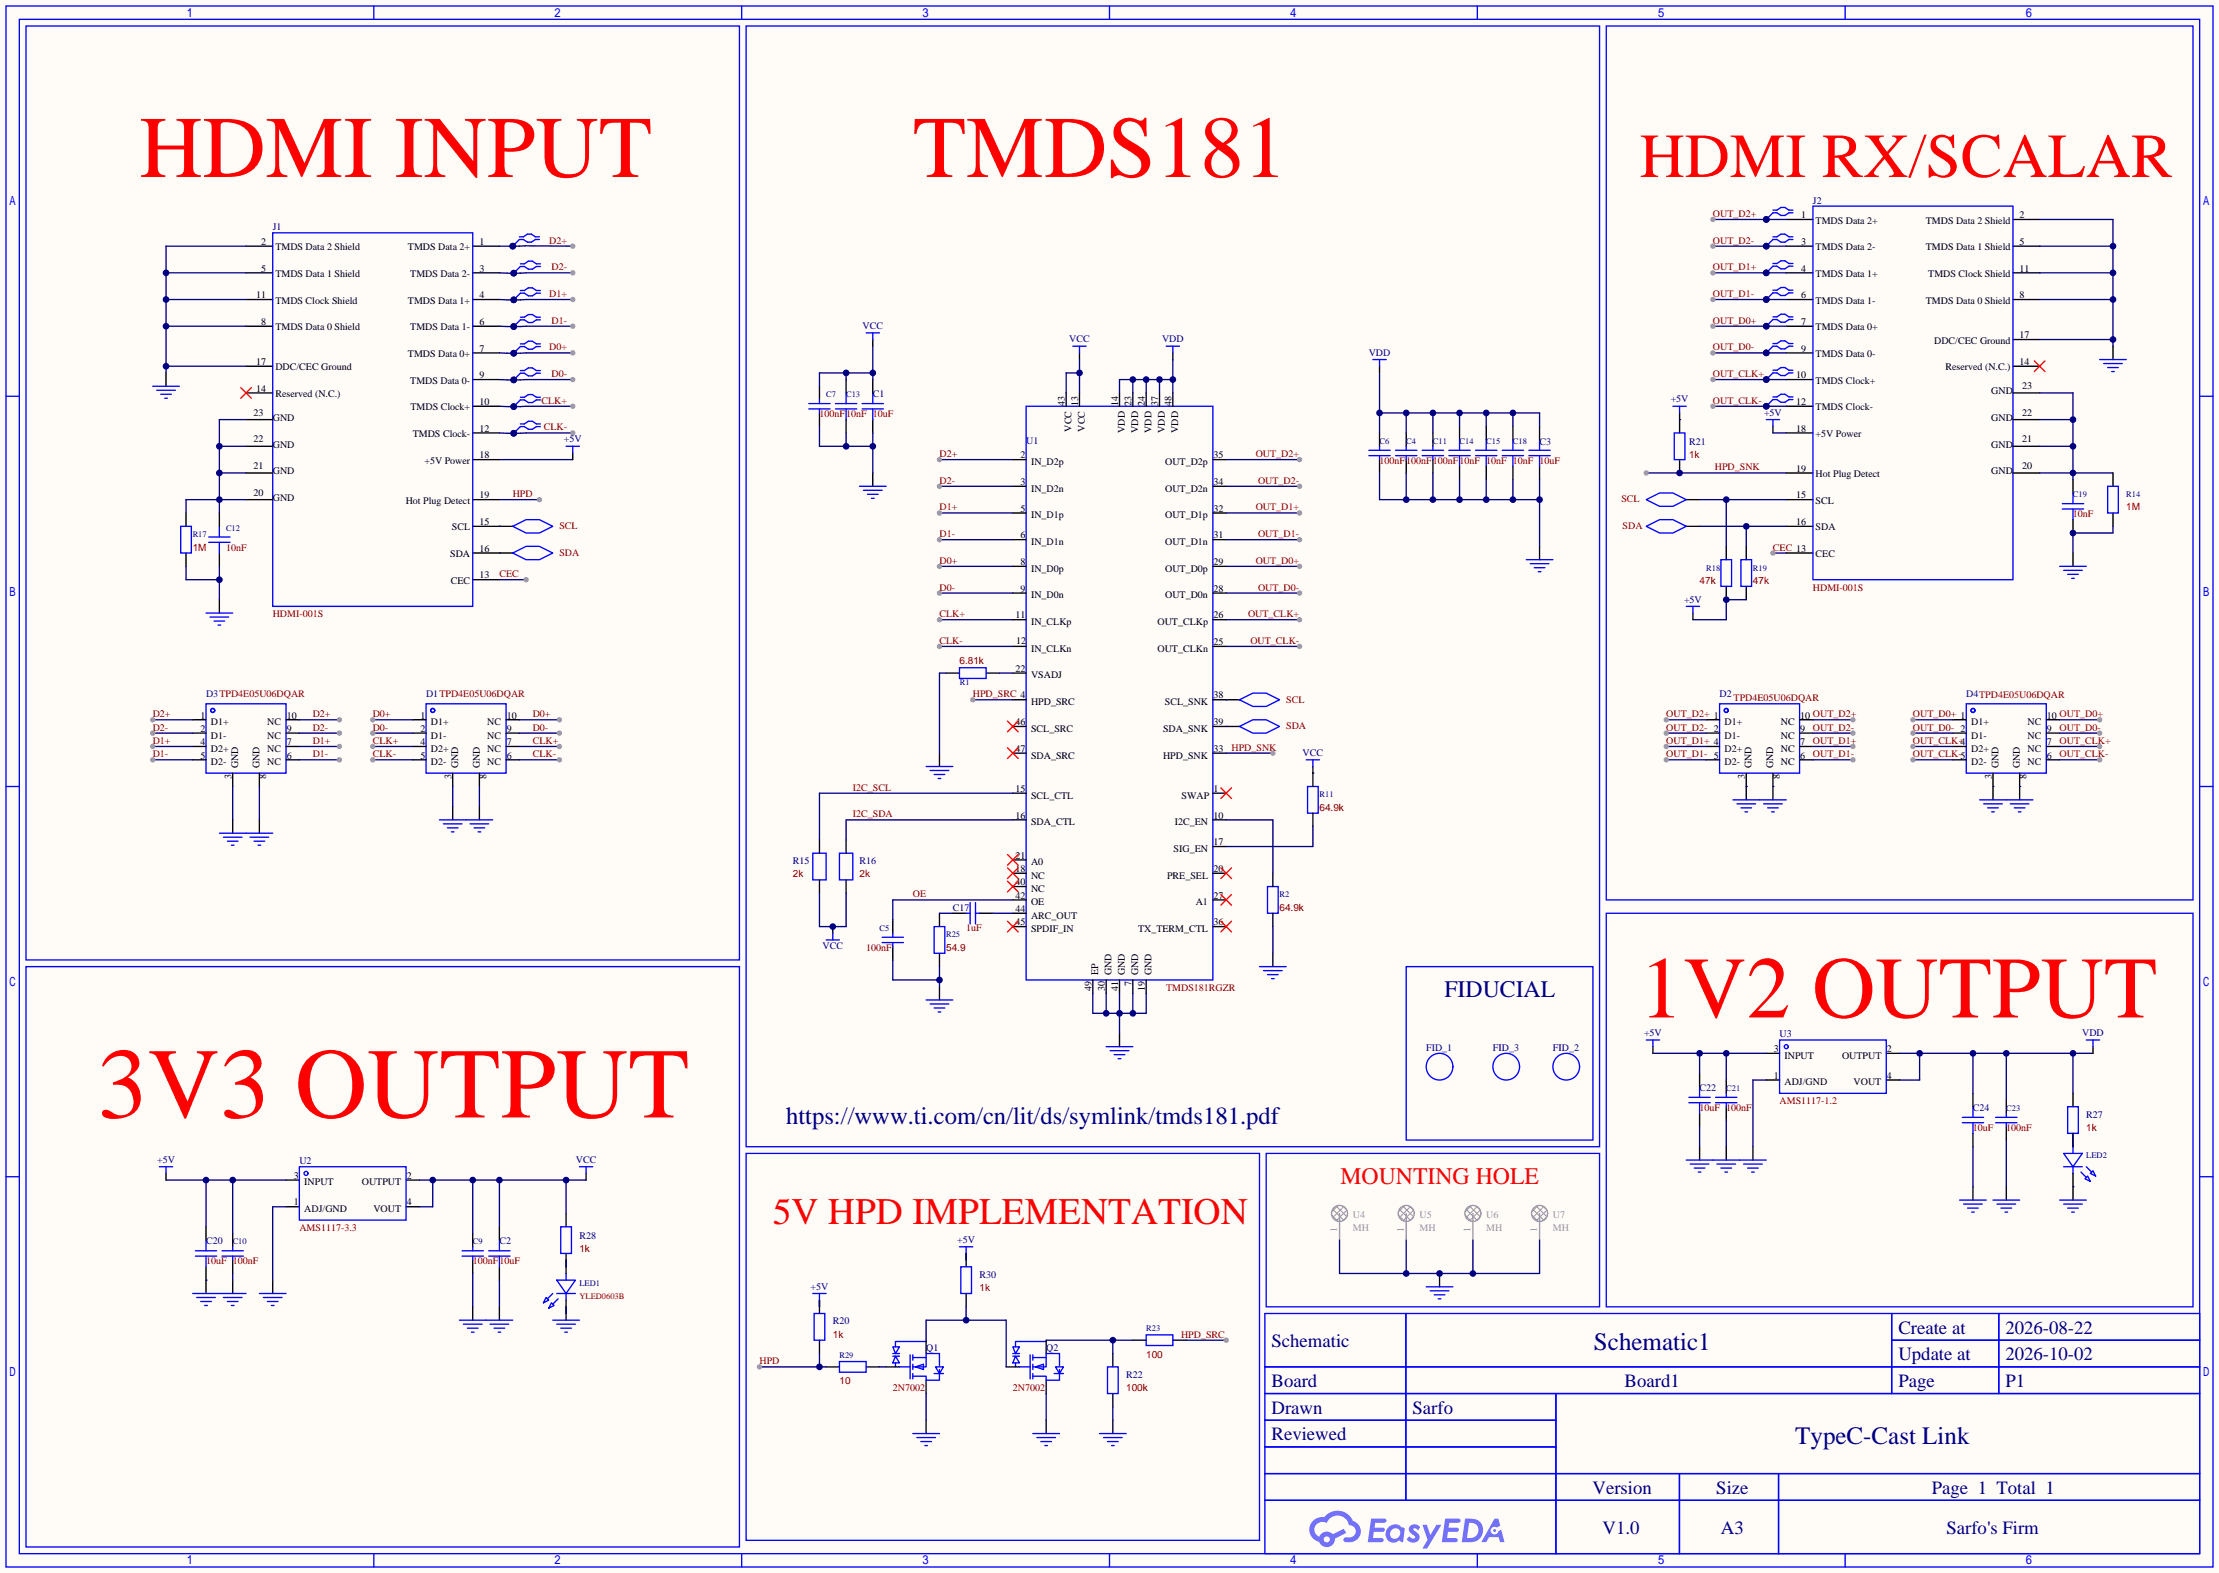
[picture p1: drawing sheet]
<svg xmlns="http://www.w3.org/2000/svg" width="423mm" height="299mm" viewBox="0 0 423 299" stroke-linecap="round" stroke-linejoin="round" font-family="sans-serif">
<defs><g id="words">
<text font-size="19" fill="#f00" x="18.6" y="212.8">3V3 OUTPUT</text>
<g font-size="16.7" fill="#f00">
<text x="26.5" y="33.7">HDMI INPUT</text>
<text x="173.9" y="33.7">TMDS181</text>
<text x="312.3" y="193.7">1V2 OUTPUT</text>
</g>
<text font-size="11.9" fill="#f00" x="312.3" y="33.7">HDMI RX/SCALAR</text>
<text font-size="7.1" fill="#f00" x="147.2" y="233.1">5V HPD IMPLEMENTATION</text>
<g font-size="4.8" fill="#000080">
<text x="303.6" y="257">Schematic1</text>
<text x="341.9" y="274.8">TypeC-Cast Link</text>
</g>
<text font-size="4.7" fill="#000080" x="149.7" y="214">https://www.ti.com/cn/lit/ds/symlink/tmds181.pdf</text>
<text font-size="4.5" fill="#000080" x="275.1" y="189.9">FIDUCIAL</text>
<text font-size="4.5" fill="#f00" x="255.3" y="225.5">MOUNTING HOLE</text>
<g font-size="3.6" fill="#000080">
<text x="242.2" y="256.5">Schematic</text>
<text x="361.6" y="253.9">Create at</text>
<text x="382" y="253.9">2026-08-22</text>
<text x="361.6" y="259">Update at</text>
<text x="382" y="259">2026-10-02</text>
<text x="242.2" y="264.1">Board</text>
<text x="242.2" y="269.2">Drawn</text>
<text x="269" y="269.2">Sarfo</text>
<text x="309.4" y="264.1">Board1</text>
<text x="361.6" y="264.1">Page</text>
<text x="382" y="264.1">P1</text>
<text x="242.2" y="274.2">Reviewed</text>
<text x="303.3" y="284.4">Version</text>
<text x="326.9" y="284.4">Size</text>
<text x="368" y="284.4">Page 1 Total 1</text>
<text x="305.2" y="292">V1.0</text>
<text x="327.8" y="292">A3</text>
<text x="370.7" y="292">Sarfo's Firm</text>
</g>
<g font-size="1.9" fill="#800000">
<text x="326.3" y="41.3">OUT_D2+</text>
<text x="104.6" y="46.4">D2+</text>
<text x="326.3" y="46.4">OUT_D2-</text>
<text x="105.1" y="51.5">D2-</text>
<text x="326.3" y="51.5">OUT_D1+</text>
<text x="104.6" y="56.5">D1+</text>
<text x="326.3" y="56.5">OUT_D1-</text>
<text x="105.1" y="61.6">D1-</text>
<text x="326.3" y="61.6">OUT_D0+</text>
<text x="104.6" y="66.7">D0+</text>
<text x="105.1" y="71.8">D0-</text>
<text x="326.3" y="66.7">OUT_D0-</text>
<text x="326.3" y="71.8">OUT_CLK+</text>
<text x="103.1" y="76.9">CLK+</text>
<text x="326.3" y="76.9">OUT_CLK-</text>
<text x="103.6" y="81.9">CLK-</text>
<text x="156.1" y="79.4">100nF</text>
<text x="161.2" y="79.4">10nF</text>
<text x="166.2" y="79.4">10uF</text>
<text x="178.9" y="87">D2+</text>
<text x="239.2" y="87">OUT_D2+</text>
<text x="262.8" y="88.3">100nF</text>
<text x="267.8" y="88.3">100nF</text>
<text x="272.9" y="88.3">100nF</text>
<text x="278" y="88.3">10nF</text>
<text x="283.1" y="88.3">10nF</text>
<text x="288.2" y="88.3">10nF 10uF</text>
<text x="321.7" y="87.2">1k</text>
<text x="326.6" y="89.6">HPD_SNK</text>
<text x="97.7" y="94.6">HPD</text>
<text x="178.9" y="92.1">D2-</text>
<text x="239.6" y="92.1">OUT_D2-</text>
<text x="308.8" y="95.7">SCL</text>
<text x="106.6" y="100.7">SCL</text>
<text x="178.9" y="97.2">D1+</text>
<text x="239.2" y="97.2">OUT_D1+</text>
<text x="309.1" y="100.7">SDA</text>
<text x="394.8" y="98.5">10nF</text>
<text x="405" y="97.2">1M</text>
<text x="36.7" y="104.8">1M</text>
<text x="43.1" y="104.8">10nF</text>
<text x="106.6" y="105.8">SDA</text>
<text x="178.9" y="102.3">D1-</text>
<text x="178.9" y="107.3">D0+</text>
<text x="239.2" y="107.3">OUT_D0+</text>
<text x="239.6" y="102.3">OUT_D1-</text>
<text x="337.7" y="104.8">CEC 13</text>
<text x="95.1" y="109.9">CEC</text>
<text x="178.9" y="112.4">D0-</text>
<text x="239.6" y="112.4">OUT_D0-</text>
<text x="323.7" y="111.2">47k</text>
<text x="333.9" y="111.2">47k</text>
<text x="345.3" y="112.4">HDMI-001S</text>
<text x="51.9" y="117.5">HDMI-001S</text>
<text x="178.9" y="117.5">CLK+</text>
<text x="237.7" y="117.5">OUT_CLK+</text>
<text x="178.9" y="122.6">CLK-</text>
<text x="238.2" y="122.6">OUT_CLK-</text>
<text x="182.8" y="126.4">6.81k</text>
<text x="29.1" y="136.6">D2+</text>
<text x="59.6" y="136.6">D2+</text>
<text x="71" y="136.6">D0+</text>
<text x="101.5" y="136.6">D0+</text>
<text x="185.3" y="132.7">HPD_SRC 4</text>
<text x="245" y="133.8">SCL</text>
<text x="317.4" y="136.6">OUT_D2+ 1</text>
<text x="330.2" y="133.5">TPD4E05U06DQAR</text>
<text x="364.4" y="136.6">OUT_D0+ 1</text>
<text x="29.1" y="139.1">D2-</text>
<text x="29.1" y="141.6">D1+</text>
<text x="59.6" y="141.6">D1+</text>
<text x="59.6" y="139.1">D2-</text>
<text x="71" y="139.1">D0-</text>
<text x="71" y="141.6">CLK+</text>
<text x="101.5" y="141.6">CLK+</text>
<text x="101.5" y="139.1">D0-</text>
<text x="234.6" y="142.9">HPD_SNK</text>
<text x="245" y="138.8">SDA</text>
<text x="317.4" y="139.1">OUT_D2- 2</text>
<text x="317.4" y="141.6">OUT_D1+ 4</text>
<text x="345.3" y="139.1">OUT_D2-</text>
<text x="345.3" y="141.6">OUT_D1+</text>
<text x="364.4" y="139.1">OUT_D0- 2</text>
<text x="364.4" y="141.6">OUT_CLK+4</text>
<text x="392.3" y="139.1">OUT_D0-</text>
<text x="392.3" y="141.6">OUT_CLK+</text>
<text x="29.1" y="144.2">D1-</text>
<text x="59.6" y="144.2">D1-</text>
<text x="71" y="144.2">CLK-</text>
<text x="101.5" y="144.2">CLK-</text>
<text x="317.4" y="144.2">OUT_D1- 5</text>
<text x="345.3" y="144.2">OUT_D1-</text>
<text x="364.4" y="144.2">OUT_CLK-5</text>
<text x="392.3" y="144.2">OUT_CLK-</text>
<text x="162.4" y="150.5">I2C_SCL</text>
<text x="162.4" y="155.6">I2C_SDA</text>
<text x="251.3" y="154.3">64.9k</text>
<text x="151" y="167">2k</text>
<text x="163.7" y="167">2k</text>
<text x="173.9" y="170.8">OE</text>
<text x="243.7" y="173.4">64.9k</text>
<text x="184" y="177.2">1uF</text>
<text x="165" y="181">100nF</text>
<text x="180.2" y="181">54.9</text>
<text x="222.1" y="188.6">TMDS181RGZR</text>
<text x="323.7" y="211.5">10uF</text>
<text x="328.8" y="211.5">100nF</text>
<text x="339" y="210.2">AMS1117-1.2</text>
<text x="375.8" y="215.3">10uF</text>
<text x="382.1" y="215.3">100nF</text>
<text x="397.4" y="215.3">1k</text>
<text x="57" y="234.3">AMS1117-3.3</text>
<text x="110.4" y="238.4">1k</text>
<text x="39.2" y="240.7">10uF</text>
<text x="44.3" y="240.7">100nF</text>
<text x="90" y="240.7">100nF</text>
<text x="95.1" y="240.7">10uF</text>
<text x="186.6" y="245.8">1k</text>
<text x="158.6" y="254.7">1k</text>
<text x="225" y="254.7">HPD_SRC</text>
<text x="144.7" y="259.7">HPD</text>
<text x="159.9" y="263.6">10</text>
<text x="218.3" y="258.5">100</text>
<text x="170.1" y="264.8">2N7002</text>
<text x="192.9" y="264.8">2N7002</text>
<text x="214.5" y="264.8">100k</text>
</g>
<g font-size="1.9">
<text x="343.1" y="41.5">1</text>
<text x="384.7" y="41.5">2</text>
<text x="49.7" y="46.6">2</text>
<text x="52.5" y="47.6">TMDS Data 2 Shield</text>
<text x="77.7" y="47.6">TMDS Data 2+</text>
<text x="91.3" y="46.6">1</text>
<text x="343.1" y="46.6">3</text>
<text x="345.8" y="42.6">TMDS Data 2+</text>
<text x="345.8" y="47.6">TMDS Data 2-</text>
<text x="366.8" y="42.6">TMDS Data 2 Shield</text>
<text x="366.8" y="47.6">TMDS Data 1 Shield</text>
<text x="384.7" y="46.6">5</text>
<text x="49.7" y="51.7">5</text>
<text x="52.5" y="52.7">TMDS Data 1 Shield</text>
<text x="78.1" y="52.7">TMDS Data 2-</text>
<text x="91.3" y="51.7">3</text>
<text x="343.1" y="51.7">4</text>
<text x="345.8" y="52.7">TMDS Data 1+</text>
<text x="367.3" y="52.7">TMDS Clock Shield</text>
<text x="384.7" y="51.7">11</text>
<text x="48.8" y="56.8">11</text>
<text x="52.5" y="57.8">TMDS Clock Shield</text>
<text x="77.7" y="57.8">TMDS Data 1+</text>
<text x="91.3" y="56.8">4</text>
<text x="343.1" y="56.8">6</text>
<text x="345.8" y="57.8">TMDS Data 1-</text>
<text x="366.8" y="57.8">TMDS Data 0 Shield</text>
<text x="384.7" y="56.8">8</text>
<text x="49.7" y="61.9">8</text>
<text x="52.5" y="62.9">TMDS Data 0 Shield</text>
<text x="78.1" y="62.9">TMDS Data 1-</text>
<text x="91.3" y="61.9">6</text>
<text x="343.1" y="61.9">7</text>
<text x="345.8" y="62.9">TMDS Data 0+</text>
<text x="368.4" y="65.4">DDC/CEC Ground</text>
<text x="384.7" y="64.4">17</text>
<text x="48.8" y="69.5">17</text>
<text x="52.5" y="70.5">DDC/CEC Ground</text>
<text x="77.7" y="68">TMDS Data 0+</text>
<text x="91.3" y="66.9">7</text>
<text x="343.1" y="66.9">9</text>
<text x="345.8" y="68">TMDS Data 0-</text>
<text x="370.5" y="70.5">Reserved (N.C.)</text>
<text x="384.7" y="69.5">14</text>
<text x="48.8" y="74.6">14</text>
<text x="52.5" y="75.6">Reserved (N.C.)</text>
<text x="78.1" y="73">TMDS Data 0-</text>
<text x="91.3" y="72">9</text>
<text x="91.3" y="77.1">10</text>
<text x="202.8" y="77.2" transform="rotate(-90 202.8 77.2)">43</text>
<text x="205.4" y="77.2" transform="rotate(-90 205.4 77.2)">13</text>
<text x="213" y="77.2" transform="rotate(-90 213 77.2)">14</text>
<text x="215.5" y="77.2" transform="rotate(-90 215.5 77.2)">23</text>
<text x="218.1" y="77.2" transform="rotate(-90 218.1 77.2)">24</text>
<text x="220.6" y="77.2" transform="rotate(-90 220.6 77.2)">37</text>
<text x="223.1" y="77.2" transform="rotate(-90 223.1 77.2)">48</text>
<text x="342.1" y="72">10</text>
<text x="342.1" y="77.1">12</text>
<text x="345.8" y="73">TMDS Clock+</text>
<text x="379.3" y="75.1">GND</text>
<text x="385.2" y="74.1">23</text>
<text x="48.3" y="79.2">23</text>
<text x="52" y="80.2">GND</text>
<text x="78.2" y="78.1">TMDS Clock+</text>
<text x="78.6" y="83.2">TMDS Clock-</text>
<text x="91.3" y="82.2">12</text>
<text x="204.1" y="82.2" transform="rotate(-90 204.1 82.2)">VCC</text>
<text x="206.6" y="82.2" transform="rotate(-90 206.6 82.2)">VCC</text>
<text x="214.3" y="82.4" transform="rotate(-90 214.3 82.4)">VDD</text>
<text x="216.8" y="82.4" transform="rotate(-90 216.8 82.4)">VDD</text>
<text x="219.3" y="82.4" transform="rotate(-90 219.3 82.4)">VDD</text>
<text x="221.9" y="82.4" transform="rotate(-90 221.9 82.4)">VDD</text>
<text x="224.4" y="82.4" transform="rotate(-90 224.4 82.4)">VDD</text>
<text x="342.1" y="82.2">18</text>
<text x="345.8" y="78.1">TMDS Clock-</text>
<text x="345.8" y="83.2">+5V Power</text>
<text x="379.3" y="80.2">GND</text>
<text x="385.2" y="79.2">22</text>
<text x="48.3" y="89.3">21</text>
<text x="48.3" y="84.2">22</text>
<text x="52" y="85.2">GND</text>
<text x="80.8" y="88.3">+5V Power</text>
<text x="91.3" y="87.3">18</text>
<text x="194.4" y="87.3">2</text>
<text x="196.4" y="88.5">IN_D2p</text>
<text x="221.9" y="88.5">OUT_D2p</text>
<text x="231.1" y="87.3">35</text>
<text x="342.1" y="89.8">19</text>
<text x="379.3" y="85.2">GND</text>
<text x="385.2" y="89.3">20</text>
<text x="385.2" y="84.2">21</text>
<text x="48.3" y="94.4">20</text>
<text x="52" y="95.4">GND</text>
<text x="52" y="90.3">GND</text>
<text x="77.3" y="95.9">Hot Plug Detect</text>
<text x="91.3" y="94.9">19</text>
<text x="194.4" y="92.3">3</text>
<text x="196.4" y="93.6">IN_D2n</text>
<text x="221.9" y="93.6">OUT_D2n</text>
<text x="231.1" y="92.3">34</text>
<text x="342.1" y="94.9">15</text>
<text x="345.8" y="95.9">SCL</text>
<text x="345.8" y="90.8">Hot Plug Detect</text>
<text x="379.3" y="90.3">GND</text>
<text x="86.1" y="101">SCL</text>
<text x="91.3" y="100">15</text>
<text x="194.4" y="97.4">5</text>
<text x="196.4" y="98.7">IN_D1p</text>
<text x="221.9" y="98.7">OUT_D1p</text>
<text x="231.1" y="97.4">32</text>
<text x="342.1" y="100">16</text>
<text x="345.8" y="101">SDA</text>
<text x="85.7" y="106.1">SDA</text>
<text x="91.3" y="105">16</text>
<text x="194.4" y="102.5">6</text>
<text x="194.4" y="107.6">8</text>
<text x="196.4" y="103.8">IN_D1n</text>
<text x="221.9" y="103.8">OUT_D1n</text>
<text x="231.1" y="107.6">29</text>
<text x="231.1" y="102.5">31</text>
<text x="345.8" y="106.1">CEC</text>
<text x="85.9" y="111.1">CEC</text>
<text x="91.3" y="110.1">13</text>
<text x="194.4" y="112.7">9</text>
<text x="196.4" y="108.8">IN_D0p</text>
<text x="196.4" y="113.9">IN_D0n</text>
<text x="221.9" y="113.9">OUT_D0n</text>
<text x="221.9" y="108.8">OUT_D0p</text>
<text x="231.1" y="112.7">28</text>
<text x="193.4" y="117.7">11</text>
<text x="196.4" y="119">IN_CLKp</text>
<text x="220.5" y="119">OUT_CLKp</text>
<text x="231.1" y="117.7">26</text>
<text x="193.5" y="122.6">12</text>
<text x="196.4" y="124.1">IN_CLKn</text>
<text x="220.5" y="124.1">OUT_CLKn</text>
<text x="231.1" y="122.8">25</text>
<text x="193.4" y="127.9">22</text>
<text x="196.4" y="129.2">VSADJ</text>
<text x="38.2" y="136.8">1</text>
<text x="54.6" y="136.8">10</text>
<text x="80.1" y="136.8">1</text>
<text x="96.5" y="136.8">10</text>
<text x="196.4" y="134.2">HPD_SRC</text>
<text x="221.9" y="134.2">SCL_SNK</text>
<text x="231.1" y="133">38</text>
<text x="342.9" y="136.8">10 OUT_D2+</text>
<text x="389.9" y="136.8">10 OUT_D0+</text>
<text x="38.2" y="139.3">2</text>
<text x="38.2" y="141.9">4</text>
<text x="40.2" y="138.1">D1+</text>
<text x="40.2" y="140.6">D1-</text>
<text x="40.2" y="143.1">D2+</text>
<text x="50.9" y="143.1">NC</text>
<text x="50.9" y="140.6">NC</text>
<text x="50.9" y="138.1">NC</text>
<text x="54.6" y="141.9">7</text>
<text x="54.6" y="139.3">9</text>
<text x="80.1" y="139.3">2</text>
<text x="80.1" y="141.9">4</text>
<text x="82.1" y="138.1">D1+</text>
<text x="82.1" y="140.6">D1-</text>
<text x="82.1" y="143.1">D2+</text>
<text x="92.8" y="143.1">NC</text>
<text x="92.8" y="140.6">NC</text>
<text x="92.8" y="138.1">NC</text>
<text x="96.5" y="141.9">7</text>
<text x="96.5" y="139.3">9</text>
<text x="193.4" y="138.1">46</text>
<text x="193.4" y="143.1">47</text>
<text x="196.4" y="139.3">SCL_SRC</text>
<text x="221.5" y="139.3">SDA_SNK</text>
<text x="231.1" y="143.1">33</text>
<text x="231.1" y="138.1">39</text>
<text x="328.5" y="138.1">D1+</text>
<text x="328.5" y="140.6">D1-</text>
<text x="328.5" y="143.1">D2+</text>
<text x="339.2" y="143.1">NC</text>
<text x="339.2" y="140.6">NC</text>
<text x="339.2" y="138.1">NC</text>
<text x="342.9" y="141.9">7</text>
<text x="342.9" y="139.3">9</text>
<text x="375.5" y="138.1">D1+</text>
<text x="375.5" y="140.6">D1-</text>
<text x="375.5" y="143.1">D2+</text>
<text x="386.2" y="143.1">NC</text>
<text x="386.2" y="140.6">NC</text>
<text x="386.2" y="138.1">NC</text>
<text x="389.9" y="141.9">7</text>
<text x="389.9" y="139.3">9</text>
<text x="38.2" y="144.4">5</text>
<text x="40.2" y="145.7">D2-</text>
<text x="44.1" y="148.3" transform="rotate(-90 44.1 148.3)">3</text>
<text x="45.3" y="146.3" transform="rotate(-90 45.3 146.3)">GND</text>
<text x="49.5" y="146.3" transform="rotate(-90 49.5 146.3)">GND</text>
<text x="50.7" y="148.3" transform="rotate(-90 50.7 148.3)">8</text>
<text x="50.9" y="145.7">NC</text>
<text x="54.6" y="144.4">6</text>
<text x="80.1" y="144.4">5</text>
<text x="82.1" y="145.7">D2-</text>
<text x="86" y="148.3" transform="rotate(-90 86 148.3)">3</text>
<text x="87.3" y="146.3" transform="rotate(-90 87.3 146.3)">GND</text>
<text x="91.4" y="146.3" transform="rotate(-90 91.4 146.3)">GND</text>
<text x="92.6" y="148.3" transform="rotate(-90 92.6 148.3)">8</text>
<text x="92.8" y="145.7">NC</text>
<text x="96.5" y="144.4">6</text>
<text x="196.4" y="144.4">SDA_SRC</text>
<text x="221.5" y="144.4">HPD_SNK</text>
<text x="328.5" y="145.7">D2-</text>
<text x="332.4" y="148.3" transform="rotate(-90 332.4 148.3)">3</text>
<text x="333.6" y="146.3" transform="rotate(-90 333.6 146.3)">GND</text>
<text x="337.7" y="146.3" transform="rotate(-90 337.7 146.3)">GND</text>
<text x="339" y="148.3" transform="rotate(-90 339 148.3)">8</text>
<text x="339.2" y="145.7">NC</text>
<text x="342.9" y="144.4">6</text>
<text x="375.5" y="145.7">D2-</text>
<text x="379.4" y="148.3" transform="rotate(-90 379.4 148.3)">3</text>
<text x="380.6" y="146.3" transform="rotate(-90 380.6 146.3)">GND</text>
<text x="384.7" y="146.3" transform="rotate(-90 384.7 146.3)">GND</text>
<text x="386" y="148.3" transform="rotate(-90 386 148.3)">8</text>
<text x="386.2" y="145.7">NC</text>
<text x="389.9" y="144.4">6</text>
<text x="193.4" y="150.8">15</text>
<text x="193.4" y="155.8">16</text>
<text x="196.4" y="152">SCL_CTL</text>
<text x="225" y="152">SWAP</text>
<text x="231.1" y="150.8">1</text>
<text x="231.1" y="155.8">10</text>
<text x="196.4" y="157.1">SDA_CTL</text>
<text x="223.7" y="157.1">I2C_EN</text>
<text x="231.1" y="160.9">17</text>
<text x="193.4" y="166">18</text>
<text x="193.4" y="163.5">21</text>
<text x="196.4" y="167.3">NC</text>
<text x="196.4" y="164.7">A0</text>
<text x="222.3" y="167.3">PRE_SEL</text>
<text x="223.5" y="162.2">SIG_EN</text>
<text x="231.1" y="166">20</text>
<text x="193.4" y="168.5">40</text>
<text x="193.4" y="171.1">42</text>
<text x="193.4" y="173.6">44</text>
<text x="196.4" y="169.8">NC</text>
<text x="196.4" y="172.3">OE</text>
<text x="227.7" y="172.3">A1</text>
<text x="231.1" y="171.1">27</text>
<text x="193.4" y="176.2">45</text>
<text x="196.4" y="174.9">ARC_OUT</text>
<text x="196.4" y="177.4">SPDIF_IN</text>
<text x="216.8" y="177.4">TX_TERM_CTL</text>
<text x="231.1" y="176.2">36</text>
<text x="209.2" y="185.6" transform="rotate(-90 209.2 185.6)">EP</text>
<text x="211.7" y="185.6" transform="rotate(-90 211.7 185.6)">GND</text>
<text x="214.3" y="185.6" transform="rotate(-90 214.3 185.6)">GND</text>
<text x="216.8" y="185.6" transform="rotate(-90 216.8 185.6)">GND</text>
<text x="219.3" y="185.6" transform="rotate(-90 219.3 185.6)">GND</text>
<text x="207.9" y="188.6" transform="rotate(-90 207.9 188.6)">49</text>
<text x="210.4" y="188.6" transform="rotate(-90 210.4 188.6)">30</text>
<text x="213" y="188.6" transform="rotate(-90 213 188.6)">41</text>
<text x="215.5" y="187.6" transform="rotate(-90 215.5 187.6)">7</text>
<text x="218.1" y="188.6" transform="rotate(-90 218.1 188.6)">19</text>
<text x="337.9" y="200.3">3</text>
<text x="339.9" y="201.6">INPUT</text>
<text x="350.9" y="201.6">OUTPUT</text>
<text x="359.4" y="200.3">2</text>
<text x="337.9" y="205.4">1</text>
<text x="339.9" y="206.6">ADJ/GND</text>
<text x="353.1" y="206.6">VOUT</text>
<text x="359.4" y="205.4">4</text>
<text x="55.9" y="224.4">3</text>
<text x="58" y="225.7">INPUT</text>
<text x="68.9" y="225.7">OUTPUT</text>
<text x="77.5" y="224.4">2</text>
<text x="55.9" y="229.5">1</text>
<text x="58" y="230.8">ADJ/GND</text>
<text x="71.1" y="230.8">VOUT</text>
<text x="77.5" y="229.5">4</text>
</g>
<g font-size="1.9" fill="#000080">
<text x="345.3" y="38.8">J2</text>
<text x="51.9" y="43.8">J1</text>
<text x="164.3" y="62.6">VCC</text>
<text x="203.7" y="65.2">VCC</text>
<text x="221.3" y="65.2">VDD</text>
<text x="260.7" y="67.7">VDD</text>
<text x="166.2" y="75.6">C1</text>
<text x="318.2" y="76.6">+5V</text>
<text x="336" y="79.2">+5V</text>
<text x="107.4" y="84.2">+5V</text>
<text x="195.5" y="84.5">U1</text>
<text x="293.2" y="84.8">C3</text>
<text x="321.7" y="84.6">R21</text>
<text x="320.8" y="114.7">+5V</text>
<text x="39.2" y="132.7">D3TPD4E05U06DQAR</text>
<text x="81.2" y="132.7">D1TPD4E05U06DQAR</text>
<text x="327.5" y="132.7">D2</text>
<text x="374.5" y="132.7">D4TPD4E05U06DQAR</text>
<text x="248.1" y="143.9">VCC</text>
<text x="151" y="164.5">R15</text>
<text x="163.7" y="164.5">R16</text>
<text x="181.5" y="173.4">C17</text>
<text x="156.7" y="180.8">VCC</text>
<text x="313.1" y="197.3">+5V</text>
<text x="339" y="197.5">U3</text>
<text x="396.6" y="197.3">VDD</text>
<text x="271.7" y="200.1">FID_1</text>
<text x="284.4" y="200.1">FID_3</text>
<text x="295.8" y="200.1">FID_2</text>
<text x="323.7" y="207.7">C22</text>
<text x="375.8" y="211.5">C24</text>
<text x="397.4" y="212.8">R27</text>
<text x="29.9" y="221.4">+5V</text>
<text x="57" y="221.6">U2</text>
<text x="109.7" y="221.4">VCC</text>
<text x="39.2" y="236.9">C20</text>
<text x="95.1" y="236.9">C2</text>
<text x="110.4" y="235.9">R28</text>
<text x="182.3" y="236.6">+5V</text>
<text x="154.4" y="245.5">+5V</text>
<text x="186.6" y="243.2">R30</text>
<text x="158.6" y="252.1">R20</text>
<text x="176.4" y="257.2">Q1</text>
<text x="199.3" y="257.2">Q2</text>
<text x="214.5" y="262.3">R22</text>
</g>
<g font-size="1.9" fill="#999">
<text x="257.7" y="231.8">U4</text>
<text x="270.4" y="231.8">U5</text>
<text x="283.1" y="231.8">U6</text>
<text x="295.8" y="231.8">U7</text>
<text x="254.7" y="234.5" transform="rotate(-90 254.7 234.5)">1</text>
<text x="257.7" y="234.3">MH</text>
<text x="267.4" y="234.5" transform="rotate(-90 267.4 234.5)">1</text>
<text x="270.4" y="234.3">MH</text>
<text x="280.1" y="234.5" transform="rotate(-90 280.1 234.5)">1</text>
<text x="283.1" y="234.3">MH</text>
<text x="292.8" y="234.5" transform="rotate(-90 292.8 234.5)">1</text>
<text x="295.8" y="234.3">MH</text>
</g>
<g font-size="1.6" fill="#000080">
<text x="157.4" y="75.6">C7</text>
<text x="161.2" y="75.6">C13</text>
<text x="262.8" y="84.5">C6</text>
<text x="267.8" y="84.5">C4</text>
<text x="272.9" y="84.5">C11</text>
<text x="278" y="84.5">C14</text>
<text x="283.1" y="84.5">C15</text>
<text x="288.2" y="84.5">C18</text>
<text x="394.8" y="94.6">C19</text>
<text x="405" y="94.6">R14</text>
<text x="43.1" y="101">C12</text>
<text x="36.7" y="102.3">R17</text>
<text x="325" y="108.6">R18</text>
<text x="333.9" y="108.6">R19</text>
<text x="182.8" y="130.3">R1</text>
<text x="251.3" y="151.8">R11</text>
<text x="243.7" y="170.8">R2</text>
<text x="167.5" y="177.2">C5</text>
<text x="180.2" y="178.5">R25</text>
<text x="328.8" y="207.7">C21</text>
<text x="382.1" y="211.5">C23</text>
<text x="397.4" y="220.4">LED2</text>
<text x="44.3" y="236.9">C10</text>
<text x="90" y="236.9">C9</text>
<text x="110.4" y="244.8">LED1</text>
<text x="218.3" y="253.4">R23</text>
<text x="159.9" y="258.5">R29</text>
</g>
<text font-size="1.6" fill="#800000" x="110.4" y="247.3">YLED0603B</text>
</g></defs>
<path d="M0 0h422.7v299.5h-422.7z" fill="#fffcf7"/>
<g fill="none" stroke="#00f" stroke-width=".25">
<path d="M1.1 1.1h420.4v297.2h-420.4zM3.7 3.7h415.3v292.1h-415.3zM71.2 1.1v2.6M141.3 1.1v2.6M211.3 1.1v2.6M281.4 1.1v2.6M351.5 1.1v2.6M1.1 75.4h2.6M419 75.4h2.5M1.1 149.7h2.6M419 149.7h2.5M1.1 224h2.6"/>
<path d="M419 224h2.5M240.9 250.1h178.1v45.7h-178.1zM267.8 250.1v35.5M360.3 250.1v15.2M360.3 255.1h58.7M380.7 250.1v15.2M240.9 260.2h178.1M240.9 265.3h178.1M240.9 270.4h55.5M240.9 275.5h55.5M296.4 265.3v30.5M71.2 295.8v2.5"/>
<path d="M141.3 295.8v2.5M211.3 295.8v2.5M240.9 280.5h178.1M240.9 285.6h178.1M281.4 295.8v2.5M319.9 280.5v15.3M338.8 280.5v15.3M351.5 295.8v2.5"/>
</g>
<g fill="#5487ff">
<path d="M268.7 290.5a1.3 1.3 0 0 1 1.8 .2l-.4 .7a.54 .54 0 0 0-.9-.3l.1 .2a1.58 1.58 0 0 1 1.1 1.6 1.43 1.43 0 0 1-2.5 .2l.5-.6a.64 .64 0 0 0 .5 .4 .64 .64 0 0 0 .7-.2l-.2-.3a1.6 1.6 0 0 1-1-1.5z"/>
<path d="M270.9 290.3h.9l.6 1.9 1.2-1.9h.9l-2.7 4.5h-.9l1-1.7z"/>
<path d="M261.2 289.1h1.6a1.31 1.31 0 0 1 1.2 .2 .4 .4 0 0 1-.3 .6h-1.8l-.1 .9h1.6a.4 .4 0 0 1 .4 .5 .4 .4 0 0 1-.4 .3h-1.7l-.2 1.2h.8a1.23 1.23 0 0 1 1.2 .2 .39 .39 0 0 1-.3 .6h-2.7z"/>
<path d="M275.3 289.1h1.6a1.32 1.32 0 0 1 1.2 .2 .39 .39 0 0 1-.3 .6h-1.8l-.1 .9h1.6a.4 .4 0 0 1 .4 .5 .4 .4 0 0 1-.4 .3h-1.7l-.2 1.2h.8a1.23 1.23 0 0 1 1.2 .2 .39 .39 0 0 1-.3 .6h-2.7z"/>
<path d="M284.7 289.1h.7l.3 1.4-.6 .3a.75 .75 0 0 0-1.1 .3 .75 .75 0 0 0 .5 1.1 .75 .75 0 0 0 .9-.7l.5-.3 .7 2.4h-.9l-.2-1h-1.9l-.5 1h-.9z"/>
<path d="M279.1 289.1l-.7 4.5h1.5a2.27 2.27 0 0 0 2.6-2.3 2.27 2.27 0 0 0-2.7-2.2zM279.8 289.9a1.5 1.5 0 0 1 1.8 1.5 1.5 1.5 0 0 1-1.9 1.4h-.3z"/>
<path d="M264.5 290.7a1.6 1.6 0 0 0-.4 2.2 1.6 1.6 0 0 0 2.2 .5l.2-.2 .8 .4 .3-2.5-.2-.3h-.5a1.58 1.58 0 0 0-2.4-.1zM265.1 291.3a.99 .99 0 0 1 1.6 .3 .99 .99 0 0 1-.9 1.3 .94 .94 0 0 1-1-.5 .94 .94 0 0 1 .3-1.1z"/>
<path d="M250.1 289.5a2.37 2.37 0 0 0 1.2 4 1.54 1.54 0 0 0 1.7 1 1.54 1.54 0 0 0 1.3-1.6l2.1-1.1-.5-.8-2 1.1a1.57 1.57 0 0 0-2.6 .5 1.5 1.5 0 0 1-.8-2.1 1.5 1.5 0 0 1 2.2-.5 2.23 2.23 0 0 1 2.3-1.5 2.23 2.23 0 0 1 2 1.9 1.16 1.16 0 0 1 1.2 1 1.16 1.16 0 0 1-1.1 1.3h-.6a.47 .47 0 0 0-.6 .4 .47 .47 0 0 0 .4 .5 2.19 2.19 0 0 0 2.4-.8 2.19 2.19 0 0 0 .1-2.5l-1.1-.8a3.2 3.2 0 0 0-5.5-.7l-1.1 .1zM252.1 293.1a.6 .6 0 0 1 1.2 0 .6 .6 0 0 1-1.2 0z"/>
<circle cx="284.7" cy="291.4" r=".28"/>
</g>
<g fill="none" stroke="#00f" stroke-width=".25">
<path d="M345.3 39.2h38.1v71.2h-38.1zM51.9 44.3h38.1v71.1h-38.1zM29.1 73.5h5.1M29.8 74.3h3.6M30.6 75.1h2M31.4 75.8h.5M154.1 77.9h4M154.1 76.8h4M156.1 76.1v.7M156.1 77.9v.7M159.1 77.9h4.1M159.1 76.8h4.1"/>
<path d="M161.2 74.8v2M161.2 77.9v2M164.2 77.9h4.1M164.2 76.8h4.1M166.2 74.8v2M166.2 77.9v2M195.5 77.3h35.5v109.3h-35.5zM399.9 68.5h5.1M400.7 69.2h3.5M401.4 70h2.1M402.2 70.7h.5M163.7 92.6h5.1"/>
<path d="M164.5 93.3h3.5M165.2 94.1h2.1M166 94.9h.5M260.7 86.7h4.1M260.7 85.7h4.1M262.8 85v.7M262.8 86.7v.8M265.8 86.7h4.1M265.8 85.7h4.1M267.8 85v.7M267.8 86.7v.8M270.9 86.7h4.1"/>
<path d="M270.9 85.7h4.1M272.9 85v.7M272.9 86.7v.8M276 86.7h4M276 85.7h4M278 83.7v2M278 86.7v2.1M281.1 86.7h4M281.1 85.7h4M283.1 83.7v2M283.1 86.7v2.1M286.1 86.7h4.1"/>
<path d="M286.1 85.7h4.1M288.2 83.7v2M288.2 86.7v2.1M291.2 86.7h4.1M291.2 85.7h4.1M293.2 83.7v2M293.2 86.7v2.1M318.9 82.4h2v5.1h-2zM392.8 95.9h4.1M392.8 96.9h4.1M394.8 93.9v2M394.8 96.9v2"/>
<path d="M39.2 116.7h5.1M39.8 103.3h4M39.8 102.2h4M40 117.5h3.6M40.8 118.2h2M41.5 119h.5M41.8 100.2v2M41.8 103.3v2M290.7 106.6h5.1M291.5 107.3h3.5M292.2 108.1h2.1M293 108.8h.5"/>
<path d="M327.8 106.6h2v5h-2zM331.6 106.6h2v5h-2zM392.3 107.8h5.1M393.1 108.6h3.5M393.8 109.3h2.1M394.6 110.1h.5M39.2 134h15.3v13.2h-15.3zM81.2 134h15.2v13.2h-15.2zM182.8 127.1h5v2.1h-5zM327.5 134h15.3v13.2h-15.3zM374.5 134h15.3v13.2h-15.3zM41.8 158.6h10.1"/>
<path d="M42.5 159.4h3.6M47.6 159.4h3.6M83.7 156.1h10.2M84.5 156.8h3.5M85.2 157.6h2M86 158.4h.5M89.5 156.8h3.6M90.3 157.6h2M91.1 158.4h.5M176.4 145.9h5.1M177.2 146.7h3.5M177.9 147.4h2.1"/>
<path d="M178.7 148.2h.5M249 149.7h2.1v5.1h-2.1zM330.1 152.3h10.1M330.8 153h3.6M331.6 153.8h2M332.4 154.6h.5M335.9 153h3.6M336.7 153.8h2M337.4 154.6h.5M377.1 152.3h10.1M377.8 153h3.6M378.6 153.8h2"/>
<path d="M379.3 154.6h.6M382.9 153h3.6M383.7 153.8h2M384.4 154.6h.5M43.3 160.1h2M44.1 160.9h.5M48.4 160.1h2M49.1 160.9h.6M154.8 162.4h2.6v5.1h-2.6zM159.9 162.4h2.5v5.1h-2.5zM168 178.4h4.1M168 179.5h4.1"/>
<path d="M170.1 177.7v.7M170.1 179.5v.7M177.9 176.4h2.1v5.1h-2.1zM184 173.9h.8M184.8 171.8v4.1M185.8 171.8v4.1M185.8 173.9h.8M241.4 168.8h2.1v5.1h-2.1zM176.4 190.4h5.1M177.2 191.1h3.5M177.9 191.9h2.1M178.7 192.7h.5"/>
<path d="M210.7 199.3h5.1M239.9 184h5.1M240.7 184.8h3.5M241.4 185.5h2.1M242.2 186.3h.5M339 198h20.3v10.2h-20.3zM211.5 200h3.5M212.2 200.8h2M213 201.5h.5M321.7 209.9h4.1M321.7 208.9h4.1M323.7 206.9v2"/>
<path d="M323.7 209.9v2.1M326.8 209.9h4M326.8 208.9h4M328.8 208.2v.7M328.8 209.9v.8M373.8 213.7h4M373.8 212.7h4M375.8 210.7v2M375.8 213.7v2.1M380.1 213.7h4.1M380.1 212.7h4.1M382.1 212v.7"/>
<path d="M382.1 213.7v.8M393.1 219.6h3.5l-1.8 2.5zM393.8 210.7h2.1v5.1h-2.1zM394.8 218.3v1.3M37.2 239.1h4.1M37.2 238.1h4.1M39.2 236.1v2M39.2 239.1v2.1M42.3 239.1h4.1M42.3 238.1h4.1M44.3 237.4v.7M44.3 239.1v.8"/>
<path d="M57 222.1h20.3v10.2h-20.3zM88 239.1h4.1M88 238.1h4.1M90 237.4v.7M90 239.1v.8M93.1 239.1h4.1M93.1 238.1h4.1M95.1 236.1v2M95.1 239.1v2.1M106.8 233.6h2v5h-2zM321.2 220.9h15.2M321.9 221.6h3.6"/>
<path d="M322.7 222.4h2M323.5 223.1h.5M327 221.6h3.6M327.8 222.4h2M328.5 223.1h.6M332.1 221.6h3.6M332.9 222.4h2M333.6 223.1h.5M373.3 228.5h5M374 229.2h3.6M374.8 230h2M375.5 230.8h.5"/>
<path d="M379.6 228.5h5.1M380.4 229.2h3.5M381.1 230h2.1M381.9 230.8h.5M392.3 228.5h5.1M393.1 222.1h3.5M393.1 229.2h3.5M393.8 230h2.1M394.6 230.8h.5M394.8 222.1v1.3M396.4 223.1l1 1.1M397.1 224.4l.5-.5 .5 1z"/>
<path d="M397.4 222.1l1 1M398.1 223.4l.6-.5 .5 1zM36.7 246.3h10.2M37.5 247h3.5M38.2 247.8h2.1M39 248.5h.5M42.5 247h3.6M43.3 247.8h2M44.1 248.5h.5M49.4 246.3h5.1M50.2 247h3.5M50.9 247.8h2.1"/>
<path d="M51.7 248.5h.5M87.5 251.3h10.2M88.3 252.1h3.5M89 252.9h2.1M89.8 253.6h.5M93.3 252.1h3.6M94.1 252.9h2M94.9 253.6h.5M104 247l.5 .5-1 .5zM105 248l.5 .5-1 .5zM105.3 246.3l-1 1M105.3 251.3h5.1"/>
<path d="M106 243.7h3.6l-1.8 2.6zM106 246.3h3.6M106 252.1h3.6M106.3 247.3l-1 1M106.8 252.9h2M107.6 253.6h.5M107.8 242.4v1.3M107.8 246.3v1.2M155.1 250.1h2v5h-2zM183 241.2h2v5.1h-2zM218.3 254.1h5.1v2.1h-5.1zM271.7 245h5"/>
<path d="M272.4 245.7h3.6M273.2 246.5h2M273.9 247.3h.5M173.9 272.9h5M174.6 273.7h3.6M175.4 274.4h2M176.1 275.2h.6M196.7 272.9h5.1M197.5 273.7h3.5M198.2 274.4h2.1M199 275.2h.5M209.4 272.9h5.1"/>
<path d="M210.2 273.7h3.5M210.9 260.2h2.1v5.1h-2.1zM210.9 274.4h2.1M211.7 275.2h.5"/>
<circle cx="40.5" cy="135.3" r=".38"/>
<circle cx="82.4" cy="135.3" r=".38"/>
<circle cx="328.8" cy="135.3" r=".38"/>
<circle cx="375.8" cy="135.3" r=".38"/>
<circle cx="340.2" cy="199.3" r=".38"/>
<circle cx="58.3" cy="223.4" r=".38"/>
</g>
<g fill="none" stroke="#000" stroke-width=".25">
<path d="M46.9 46.9h5M46.9 51.9h5M46.9 57h5M90 46.9h5.1M90 51.9h5.1M90 57h5.1M340.2 46.9h5.1M340.2 51.9h5.1M340.2 57h5.1M340.2 41.8h5.1M383.4 46.9h5.1M383.4 51.9h5.1"/>
<path d="M383.4 57h5.1M383.4 41.8h5.1M31.6 71v2.5M46.9 62.1h5M46.9 74.8h5M46.9 69.7h5M46.9 79.9h5M90 62.1h5.1M90 67.2h5.1M90 72.3h5.1M90 77.3h5.1M156.1 73.5v2.6"/>
<path d="M156.1 78.6v2.6M161.2 72.3v2.5M161.2 79.9v2.5M166.2 72.3v2.5M166.2 79.9v2.5M203.1 74.8v2.5M205.6 74.8v2.5M213.2 74.8v2.5M215.8 74.8v2.5M218.3 74.8v2.5M220.9 74.8v2.5M223.4 74.8v2.5"/>
<path d="M319.9 79.9v2.5M340.2 62.1h5.1M340.2 67.2h5.1M340.2 72.3h5.1M340.2 77.3h5.1M383.4 74.8h5.1M383.4 69.7h5.1M383.4 79.9h5.1M383.4 64.6h5.1M402.5 65.9v2.6M41.8 97.7v2.5M46.9 95.1h5"/>
<path d="M46.9 90h5M46.9 85h5M90 87.5h5.1M90 82.4h5.1M90 95.1h5.1M166.2 90v2.6M192.9 87.5h2.6M192.9 92.6h2.6M192.9 97.7h2.6M231 87.5h2.6M231 92.6h2.6M231 97.7h2.6"/>
<path d="M262.8 82.4v2.6M262.8 87.5v2.5M267.8 82.4v2.6M267.8 87.5v2.5M272.9 82.4v2.6M272.9 87.5v2.5M278 81.2v2.5M278 88.8v2.5M283.1 81.2v2.5M283.1 88.8v2.5M288.2 81.2v2.5M288.2 88.8v2.5"/>
<path d="M293.2 81.2v2.5M293.2 88.8v2.5M319.9 87.5v2.5M340.2 82.4h5.1M340.2 95.1h5.1M340.2 90h5.1M383.4 90h5.1M383.4 85h5.1M394.8 91.3v2.6M394.8 98.9v2.6M41.8 105.3v2.5M41.8 114.2v2.5"/>
<path d="M90 110.4h5.1M90 100.2h5.1M90 105.3h5.1M192.9 102.7h2.6M192.9 107.8h2.6M192.9 112.9h2.6M192.9 118h2.6M231 102.7h2.6M231 107.8h2.6M231 112.9h2.6M231 118h2.6M293.2 104v2.6"/>
<path d="M328.8 104v2.6M328.8 111.6v2.6M332.6 104v2.6M332.6 111.6v2.6M340.2 100.2h5.1M340.2 105.3h5.1M394.8 105.3v2.5M36.7 137h2.5M36.7 139.6h2.5M54.5 137h2.5M54.5 139.6h2.5M78.6 137h2.6"/>
<path d="M78.6 139.6h2.6M96.4 137h2.5M96.4 139.6h2.5M180.2 128.1h2.6M187.8 128.1h2.6M192.9 133.2h2.6M192.9 123.1h2.6M192.9 128.1h2.6M192.9 138.3h2.6M231 133.2h2.6M231 123.1h2.6M231 138.3h2.6"/>
<path d="M325 137h2.5M325 139.6h2.5M342.8 137h2.5M342.8 139.6h2.5M372 137h2.5M372 139.6h2.5M389.8 137h2.5M389.8 139.6h2.5M36.7 142.1h2.5M36.7 144.7h2.5M44.3 147.2v2.5M44.3 156.1v2.5"/>
<path d="M49.4 147.2v2.5M49.4 156.1v2.5M54.5 142.1h2.5M54.5 144.7h2.5M78.6 142.1h2.6M78.6 144.7h2.6M86.2 147.2v2.5M86.2 153.5v2.6M91.3 147.2v2.5M91.3 153.5v2.6M96.4 142.1h2.5M96.4 144.7h2.5"/>
<path d="M156.1 159.9v2.5M161.2 159.9v2.5M178.9 143.4v2.5M192.9 151h2.6M192.9 156.1h2.6M192.9 143.4h2.6M231 151h2.6M231 156.1h2.6M231 143.4h2.6M250.1 147.2v2.5M250.1 154.8v2.6M325 142.1h2.5"/>
<path d="M325 144.7h2.5M332.6 147.2v5.1M337.7 147.2v5.1M342.8 142.1h2.5M342.8 144.7h2.5M372 142.1h2.5M372 144.7h2.5M379.6 147.2v5.1M384.7 147.2v5.1M389.8 142.1h2.5M389.8 144.7h2.5M156.1 167.5v2.6"/>
<path d="M161.2 167.5v2.6M170.1 175.1v2.6M178.9 173.9v2.5M181.5 173.9h2.5M186.6 173.9h2.5M192.9 166.2h2.6M192.9 163.7h2.6M192.9 171.3h2.6M192.9 176.4h2.6M192.9 168.8h2.6M192.9 173.9h2.6M231 161.2h2.6"/>
<path d="M231 166.2h2.6M231 171.3h2.6M231 176.4h2.6M242.4 166.2v2.6M242.4 173.9v2.5M170.1 180.2v2.6M178.9 181.5v2.5M178.9 187.8v2.6M208.2 186.6v2.5M210.7 186.6v2.5M213.2 186.6v2.5M213.2 196.7v2.6"/>
<path d="M215.8 186.6v2.5M218.3 186.6v2.5M242.4 181.5v2.5M323.7 204.3v2.6M323.7 212v2.5M323.7 218.3v2.6M328.8 205.6v2.6M328.8 210.7v2.5M328.8 218.3v2.6M333.9 218.3v2.6M336.4 205.6h2.6M336.4 200.5h2.6"/>
<path d="M359.3 205.6h2.5M359.3 200.5h2.5M375.8 208.2v2.5M375.8 215.8v2.5M382.1 209.4v2.6M382.1 214.5v2.5M394.8 208.2v2.5M394.8 215.8v2.5M39.2 233.6v2.5M44.3 234.8v2.6M44.3 239.9v2.5M54.5 229.7h2.5"/>
<path d="M54.5 224.7h2.5M77.3 229.7h2.6M77.3 224.7h2.6M90 234.8v2.6M90 239.9v2.5M95.1 233.6v2.5M107.8 231v2.6M107.8 238.6v3.8M184 238.6v2.6M375.8 225.9v2.6M382.1 225.9v2.6M394.8 223.4v5.1"/>
<path d="M39.2 241.2v5.1M44.3 243.7v2.6M51.9 243.7v2.6M90 248.8v2.5M95.1 241.2v2.5M95.1 248.8v2.5M107.8 247.5v3.8M156.1 247.5v2.6M156.1 255.1v2.6M184 246.3v2.5M212 257.7v2.5M215.8 255.1h2.5"/>
<path d="M223.4 255.1h2.5M274.2 242.4v2.6M176.4 270.4v2.5M199.3 270.4v2.5M212 265.3v2.5M212 270.4v2.5"/>
</g>
<g fill="none" stroke="#f00" stroke-width=".25">
<path d="M45.8 73.8l2.1 2M47.9 73.8l-2.1 2M387.5 68.7l2 2M389.5 68.7l-2 2M191.9 137.3l2 2M193.9 137.3l-2 2M191.9 142.4l2 2M193.9 142.4l-2 2M232.5 150l2.1 2M234.6 150l-2.1 2M191.9 165.2l2 2.1M191.9 162.7l2 2"/>
<path d="M191.9 167.8l2 2M191.9 175.4l2 2M193.9 165.2l-2 2.1M193.9 162.7l-2 2M193.9 167.8l-2 2M193.9 175.4l-2 2M232.5 165.2l2.1 2.1M232.5 170.3l2.1 2M232.5 175.4l2.1 2M234.6 165.2l-2.1 2.1M234.6 170.3l-2.1 2M234.6 175.4l-2.1 2"/>
</g>
<path d="M31.6 51.9h15.3M31.6 57h15.3M46.9 46.9h-15.3v24.1M31.6 62.1h15.3M31.6 69.7h15.3" fill="none" stroke="#000080" stroke-width=".25"/>
<g fill="#000080">
<circle cx="31.6" cy="57" r=".63"/>
<circle cx="31.6" cy="51.9" r=".63"/>
<circle cx="31.6" cy="62.1" r=".63"/>
<circle cx="31.6" cy="69.7" r=".63"/>
</g>
<path d="M46.9 79.9h-5.1v17.8M41.8 85h5.1M41.8 90h5.1M46.9 95.1h-11.5v2.6" fill="none" stroke="#000080" stroke-width=".25"/>
<g fill="#000080">
<circle cx="41.8" cy="85" r=".63"/>
<circle cx="41.8" cy="90" r=".63"/>
<circle cx="41.8" cy="95.1" r=".63"/>
</g>
<path d="M233.6 87.5h13.9" fill="none" stroke="#000080" stroke-width=".25"/>
<circle cx="247.5" cy="87.5" r=".51" fill="#999"/>
<path d="M178.9 87.5h14" fill="none" stroke="#000080" stroke-width=".25"/>
<circle cx="178.9" cy="87.5" r=".51" fill="#999"/>
<path d="M95.1 46.9h14" fill="none" stroke="#000080" stroke-width=".25"/>
<circle cx="97.7" cy="46.9" r=".63" fill="#000080"/>
<circle cx="109.1" cy="46.9" r=".51" fill="#999"/>
<path d="M326.3 41.8h13.9" fill="none" stroke="#000080" stroke-width=".25"/>
<circle cx="336.4" cy="41.8" r=".63" fill="#000080"/>
<circle cx="326.3" cy="41.8" r=".51" fill="#999"/>
<path d="M326.3 46.9h13.9" fill="none" stroke="#000080" stroke-width=".25"/>
<circle cx="336.4" cy="46.9" r=".63" fill="#000080"/>
<circle cx="326.3" cy="46.9" r=".51" fill="#999"/>
<path d="M233.6 92.6h13.9" fill="none" stroke="#000080" stroke-width=".25"/>
<circle cx="247.5" cy="92.6" r=".51" fill="#999"/>
<path d="M95.1 51.9h14" fill="none" stroke="#000080" stroke-width=".25"/>
<circle cx="97.8" cy="52" r=".63" fill="#000080"/>
<circle cx="109.1" cy="51.9" r=".51" fill="#999"/>
<path d="M178.9 92.6h14" fill="none" stroke="#000080" stroke-width=".25"/>
<circle cx="178.9" cy="92.6" r=".51" fill="#999"/>
<path d="M326.3 51.9h13.9" fill="none" stroke="#000080" stroke-width=".25"/>
<circle cx="336.4" cy="51.9" r=".63" fill="#000080"/>
<circle cx="326.3" cy="51.9" r=".51" fill="#999"/>
<path d="M233.6 97.7h13.9" fill="none" stroke="#000080" stroke-width=".25"/>
<circle cx="247.5" cy="97.7" r=".51" fill="#999"/>
<path d="M178.9 97.7h14" fill="none" stroke="#000080" stroke-width=".25"/>
<circle cx="178.9" cy="97.7" r=".51" fill="#999"/>
<path d="M95.1 57h14" fill="none" stroke="#000080" stroke-width=".25"/>
<circle cx="97.8" cy="57.1" r=".63" fill="#000080"/>
<circle cx="109.1" cy="57" r=".51" fill="#999"/>
<path d="M326.3 57h13.9" fill="none" stroke="#000080" stroke-width=".25"/>
<circle cx="336.4" cy="57" r=".63" fill="#000080"/>
<circle cx="326.3" cy="57" r=".51" fill="#999"/>
<path d="M233.6 102.7h13.9" fill="none" stroke="#000080" stroke-width=".25"/>
<circle cx="247.5" cy="102.7" r=".51" fill="#999"/>
<path d="M178.9 102.7h14" fill="none" stroke="#000080" stroke-width=".25"/>
<circle cx="178.9" cy="102.7" r=".51" fill="#999"/>
<path d="M95.1 62.1h14" fill="none" stroke="#000080" stroke-width=".25"/>
<circle cx="97.8" cy="62.2" r=".63" fill="#000080"/>
<circle cx="109.1" cy="62.1" r=".51" fill="#999"/>
<path d="M326.3 62.1h13.9" fill="none" stroke="#000080" stroke-width=".25"/>
<circle cx="336.4" cy="62.1" r=".63" fill="#000080"/>
<circle cx="326.3" cy="62.1" r=".51" fill="#999"/>
<path d="M233.6 107.8h13.9" fill="none" stroke="#000080" stroke-width=".25"/>
<circle cx="247.5" cy="107.8" r=".51" fill="#999"/>
<path d="M178.9 107.8h14" fill="none" stroke="#000080" stroke-width=".25"/>
<circle cx="178.9" cy="107.8" r=".51" fill="#999"/>
<path d="M95.1 67.2h14" fill="none" stroke="#000080" stroke-width=".25"/>
<circle cx="97.8" cy="67.2" r=".63" fill="#000080"/>
<circle cx="109.1" cy="67.2" r=".51" fill="#999"/>
<path d="M233.6 112.9h13.9" fill="none" stroke="#000080" stroke-width=".25"/>
<circle cx="247.5" cy="112.9" r=".51" fill="#999"/>
<path d="M178.9 112.9h14" fill="none" stroke="#000080" stroke-width=".25"/>
<circle cx="178.9" cy="112.9" r=".51" fill="#999"/>
<path d="M95.1 72.3h14" fill="none" stroke="#000080" stroke-width=".25"/>
<circle cx="97.8" cy="72.3" r=".63" fill="#000080"/>
<circle cx="109.1" cy="72.3" r=".51" fill="#999"/>
<path d="M326.3 67.2h13.9" fill="none" stroke="#000080" stroke-width=".25"/>
<circle cx="336.4" cy="67.2" r=".63" fill="#000080"/>
<circle cx="326.3" cy="67.2" r=".51" fill="#999"/>
<path d="M326.3 72.3h13.9" fill="none" stroke="#000080" stroke-width=".25"/>
<circle cx="336.4" cy="72.3" r=".63" fill="#000080"/>
<circle cx="326.3" cy="72.3" r=".51" fill="#999"/>
<path d="M233.6 118h13.9" fill="none" stroke="#000080" stroke-width=".25"/>
<circle cx="247.5" cy="118" r=".51" fill="#999"/>
<path d="M178.9 118h14" fill="none" stroke="#000080" stroke-width=".25"/>
<circle cx="178.9" cy="118" r=".51" fill="#999"/>
<path d="M95.1 77.3h14" fill="none" stroke="#000080" stroke-width=".25"/>
<circle cx="97.8" cy="77.4" r=".63" fill="#000080"/>
<circle cx="109.1" cy="77.3" r=".51" fill="#999"/>
<path d="M326.3 77.3h13.9" fill="none" stroke="#000080" stroke-width=".25"/>
<circle cx="336.4" cy="77.3" r=".63" fill="#000080"/>
<circle cx="326.3" cy="77.3" r=".51" fill="#999"/>
<path d="M233.6 123.1h13.9" fill="none" stroke="#000080" stroke-width=".25"/>
<circle cx="247.5" cy="123.1" r=".51" fill="#999"/>
<path d="M178.9 123.1h14" fill="none" stroke="#000080" stroke-width=".25"/>
<circle cx="178.9" cy="123.1" r=".51" fill="#999"/>
<path d="M95.1 82.4h14" fill="none" stroke="#000080" stroke-width=".25"/>
<circle cx="97.8" cy="82.5" r=".63" fill="#000080"/>
<circle cx="109.1" cy="82.4" r=".51" fill="#999"/>
<path d="M29.1 137h7.6" fill="none" stroke="#000080" stroke-width=".25"/>
<circle cx="29.1" cy="137" r=".51" fill="#999"/>
<path d="M345.3 137h7.6" fill="none" stroke="#000080" stroke-width=".25"/>
<circle cx="352.9" cy="137" r=".51" fill="#999"/>
<path d="M317.4 137h7.6" fill="none" stroke="#000080" stroke-width=".25"/>
<circle cx="317.4" cy="137" r=".51" fill="#999"/>
<path d="M29.1 139.6h7.6" fill="none" stroke="#000080" stroke-width=".25"/>
<circle cx="29.1" cy="139.6" r=".51" fill="#999"/>
<path d="M345.3 139.6h7.6" fill="none" stroke="#000080" stroke-width=".25"/>
<circle cx="352.9" cy="139.6" r=".51" fill="#999"/>
<path d="M317.4 139.6h7.6" fill="none" stroke="#000080" stroke-width=".25"/>
<circle cx="317.4" cy="139.6" r=".51" fill="#999"/>
<path d="M317.4 142.1h7.6" fill="none" stroke="#000080" stroke-width=".25"/>
<circle cx="317.4" cy="142.1" r=".51" fill="#999"/>
<path d="M29.1 142.1h7.6" fill="none" stroke="#000080" stroke-width=".25"/>
<circle cx="29.1" cy="142.1" r=".51" fill="#999"/>
<path d="M345.3 142.1h7.6" fill="none" stroke="#000080" stroke-width=".25"/>
<circle cx="352.9" cy="142.1" r=".51" fill="#999"/>
<path d="M317.4 144.7h7.6" fill="none" stroke="#000080" stroke-width=".25"/>
<circle cx="317.4" cy="144.7" r=".51" fill="#999"/>
<path d="M29.1 144.7h7.6" fill="none" stroke="#000080" stroke-width=".25"/>
<circle cx="29.1" cy="144.7" r=".51" fill="#999"/>
<path d="M345.3 144.7h7.6" fill="none" stroke="#000080" stroke-width=".25"/>
<circle cx="352.9" cy="144.7" r=".51" fill="#999"/>
<path d="M71 137h7.6" fill="none" stroke="#000080" stroke-width=".25"/>
<circle cx="71" cy="137" r=".51" fill="#999"/>
<path d="M392.3 137h7.6" fill="none" stroke="#000080" stroke-width=".25"/>
<circle cx="399.9" cy="137" r=".51" fill="#999"/>
<path d="M364.4 137h7.6" fill="none" stroke="#000080" stroke-width=".25"/>
<circle cx="364.4" cy="137" r=".51" fill="#999"/>
<path d="M364.4 139.6h7.6" fill="none" stroke="#000080" stroke-width=".25"/>
<circle cx="364.4" cy="139.6" r=".51" fill="#999"/>
<path d="M71 139.6h7.6" fill="none" stroke="#000080" stroke-width=".25"/>
<circle cx="71" cy="139.6" r=".51" fill="#999"/>
<path d="M392.3 139.6h7.6" fill="none" stroke="#000080" stroke-width=".25"/>
<circle cx="399.9" cy="139.6" r=".51" fill="#999"/>
<path d="M364.4 142.1h7.6" fill="none" stroke="#000080" stroke-width=".25"/>
<circle cx="364.4" cy="142.1" r=".51" fill="#999"/>
<path d="M71 142.1h7.6" fill="none" stroke="#000080" stroke-width=".25"/>
<circle cx="71" cy="142.1" r=".51" fill="#999"/>
<path d="M392.3 142.1h7.6" fill="none" stroke="#000080" stroke-width=".25"/>
<circle cx="399.9" cy="142.1" r=".51" fill="#999"/>
<path d="M364.4 144.7h7.6" fill="none" stroke="#000080" stroke-width=".25"/>
<circle cx="364.4" cy="144.7" r=".51" fill="#999"/>
<path d="M71 144.7h7.6" fill="none" stroke="#000080" stroke-width=".25"/>
<circle cx="71" cy="144.7" r=".51" fill="#999"/>
<path d="M392.3 144.7h7.6" fill="none" stroke="#000080" stroke-width=".25"/>
<circle cx="399.9" cy="144.7" r=".51" fill="#999"/>
<path d="M95.1 87.5h14M95.1 95.1h7.6M44.3 149.7v6.4M49.4 149.7v6.4M86.2 149.7v3.8M91.3 149.7v3.8" fill="none" stroke="#000080" stroke-width=".25"/>
<circle cx="102.7" cy="95.1" r=".51" fill="#999"/>
<path d="M95.1 100.2h2.6M95.1 105.3h2.6" fill="none" stroke="#000" stroke-width=".25"/>
<path d="M97.7 100.2l2.5-1.3h2.5l2.6 1.3-2.6 1.3h-2.5zM97.7 105.3l2.5-1.3h2.5l2.6 1.3-2.6 1.3h-2.5z" fill="none" stroke="#00f" stroke-width=".25"/>
<path d="M95.1 100.2h.1M95.1 105.3h.1M180.2 128.1h-1.3v15.3M185.3 133.2h7.6M190.4 128.1h2.5" fill="none" stroke="#000080" stroke-width=".25"/>
<circle cx="185.3" cy="133.2" r=".51" fill="#999"/>
<path d="M192.9 151h-36.8v8.9M192.9 156.1h-31.7v3.8M156.1 170.1v6.3h5.1v-6.3" fill="none" stroke="#000080" stroke-width=".25"/>
<path d="M158.6 176.4v1.3" fill="none" stroke="#000" stroke-width=".25"/>
<path d="M157.4 178.9h2.5M158.6 177.7v1.2" fill="none" stroke="#00f" stroke-width=".25"/>
<circle cx="158.6" cy="176.4" r=".63" fill="#000080"/>
<path d="M192.9 171.3h-22.8v3.8M170.1 182.8v3.8h8.8M178.9 184v3.8" fill="none" stroke="#000080" stroke-width=".25"/>
<circle cx="178.9" cy="186.6" r=".63" fill="#000080"/>
<path d="M208.2 189.1v3.8h10.1v-3.8M210.7 189.1v3.8M213.2 189.1v7.6M215.8 189.1v3.8" fill="none" stroke="#000080" stroke-width=".25"/>
<g fill="#000080">
<circle cx="215.8" cy="192.9" r=".63"/>
<circle cx="213.2" cy="192.9" r=".63"/>
<circle cx="210.7" cy="192.9" r=".63"/>
</g>
<path d="M157.4 260.2h2.5M165 260.2h2.5" fill="none" stroke="#000" stroke-width=".25"/>
<path d="M159.9 259.2h5.1v2h-5.1z" fill="none" stroke="#00f" stroke-width=".25"/>
<path d="M156.1 257.7v2.5M144.7 260.2h12.7M167.5 260.2h1.3" fill="none" stroke="#000080" stroke-width=".25"/>
<circle cx="156.1" cy="260.2" r=".63" fill="#000080"/>
<circle cx="144.7" cy="260.2" r=".51" fill="#999"/>
<path d="M199.3 255.1h16.5M212 255.1v2.6" fill="none" stroke="#000080" stroke-width=".25"/>
<circle cx="212" cy="255.1" r=".63" fill="#000080"/>
<path d="M184 238.6v1.3M156.1 247.5v1.3M225.9 255.1h7.7M212 267.8v2.6" fill="none" stroke="#000080" stroke-width=".25"/>
<path d="M184 238.6v1.3M156.1 247.5v1.3" fill="none" stroke="#000" stroke-width=".25"/>
<path d="M182.8 237.4h2.5M184 237.4v1.2M154.8 246.3h2.6M156.1 246.3v1.2" fill="none" stroke="#00f" stroke-width=".25"/>
<circle cx="233.6" cy="255.1" r=".51" fill="#999"/>
<path d="M161.2 71v1.3M166.2 65.9v6.4M166.2 71h-10.1v2.5" fill="none" stroke="#000080" stroke-width=".25"/>
<g fill="#000080">
<circle cx="166.2" cy="71" r=".63"/>
<circle cx="161.2" cy="71" r=".63"/>
</g>
<path d="M156.1 81.2v3.8h10.1M161.2 82.4v2.6M166.2 82.4v7.6" fill="none" stroke="#000080" stroke-width=".25"/>
<g fill="#000080">
<circle cx="166.2" cy="85" r=".63"/>
<circle cx="161.2" cy="85" r=".63"/>
</g>
<path d="M166.2 64.6v1.3M205.6 67.2v1.3" fill="none" stroke="#000" stroke-width=".25"/>
<path d="M165 63.4h2.5M166.2 63.4v1.2M204.3 65.9h2.6M205.6 65.9v1.3" fill="none" stroke="#00f" stroke-width=".25"/>
<path d="M205.6 68.5v6.3M205.6 71h-2.5v3.8" fill="none" stroke="#000080" stroke-width=".25"/>
<circle cx="205.6" cy="71" r=".63" fill="#000080"/>
<path d="M262.8 90v5.1h30.4M267.8 90v5.1M272.9 90v5.1M278 91.3v3.8M283.1 91.3v3.8M288.2 91.3v3.8M293.2 91.3v12.7" fill="none" stroke="#000080" stroke-width=".25"/>
<g fill="#000080">
<circle cx="293.2" cy="95.1" r=".63"/>
<circle cx="288.2" cy="95.1" r=".63"/>
<circle cx="283.1" cy="95.1" r=".63"/>
<circle cx="278" cy="95.1" r=".63"/>
<circle cx="272.9" cy="95.1" r=".63"/>
<circle cx="267.8" cy="95.1" r=".63"/>
</g>
<path d="M262.8 71v11.4M262.8 78.6h30.4v2.6M267.8 78.6v3.8M272.9 78.6v3.8M278 78.6v2.6M283.1 78.6v2.6M288.2 78.6v2.6" fill="none" stroke="#000080" stroke-width=".25"/>
<g fill="#000080">
<circle cx="262.8" cy="78.6" r=".63"/>
<circle cx="267.8" cy="78.6" r=".63"/>
<circle cx="272.9" cy="78.6" r=".63"/>
<circle cx="278" cy="78.6" r=".63"/>
<circle cx="283.1" cy="78.6" r=".63"/>
<circle cx="288.2" cy="78.6" r=".63"/>
</g>
<path d="M223.4 67.2v1.3M262.8 69.7v1.3" fill="none" stroke="#000" stroke-width=".25"/>
<path d="M222.1 65.9h2.6M223.4 65.9v1.3M261.5 68.5h2.5M262.8 68.5v1.2" fill="none" stroke="#00f" stroke-width=".25"/>
<path d="M215.8 72.3v2.5M218.3 72.3v2.5M220.9 72.3v2.5M223.4 68.5v6.3M223.4 72.3h-10.2v2.5" fill="none" stroke="#000080" stroke-width=".25"/>
<g fill="#000080">
<circle cx="223.4" cy="72.3" r=".63"/>
<circle cx="220.9" cy="72.3" r=".63"/>
<circle cx="218.3" cy="72.3" r=".63"/>
<circle cx="215.8" cy="72.3" r=".63"/>
</g>
<path d="M388.5 57h14M388.5 41.8h14v24.1M388.5 51.9h14M388.5 46.9h14M388.5 64.6h14" fill="none" stroke="#000080" stroke-width=".25"/>
<g fill="#000080">
<circle cx="402.5" cy="57" r=".63"/>
<circle cx="402.5" cy="51.9" r=".63"/>
<circle cx="402.5" cy="46.9" r=".63"/>
<circle cx="402.5" cy="64.6" r=".63"/>
</g>
<path d="M388.5 74.8h6.3v16.5M388.5 79.9h6.3M388.5 90h14M388.5 85h6.3" fill="none" stroke="#000080" stroke-width=".25"/>
<g fill="#000080">
<circle cx="394.8" cy="90" r=".63"/>
<circle cx="394.8" cy="85" r=".63"/>
<circle cx="394.8" cy="79.9" r=".63"/>
</g>
<path d="M233.6 143.4h8.8M332.6 149.7h.1M337.7 149.7h.1M379.6 149.7h.1M384.7 149.7h.1" fill="none" stroke="#000080" stroke-width=".25"/>
<circle cx="242.4" cy="143.4" r=".51" fill="#999"/>
<path d="M321.2 95.1h2.5M321.2 100.2h2.5M233.6 133.2h2.5M233.6 138.3h2.5" fill="none" stroke="#000" stroke-width=".25"/>
<path d="M313.6 95.1l2.5-1.2h2.5l2.6 1.2-2.6 1.3h-2.5zM313.6 100.2l2.5-1.3h2.5l2.6 1.3-2.6 1.3h-2.5zM236.1 133.2l2.5-1.2h2.6l2.5 1.2-2.5 1.3h-2.6zM236.1 138.3l2.5-1.3h2.6l2.5 1.3-2.5 1.3h-2.6z" fill="none" stroke="#00f" stroke-width=".25"/>
<path d="M313.6 90h26.6M233.6 138.3h.1M233.6 133.2h.1" fill="none" stroke="#000080" stroke-width=".25"/>
<circle cx="319.9" cy="90" r=".63" fill="#000080"/>
<circle cx="313.6" cy="90" r=".51" fill="#999"/>
<path d="M323.7 100.2h16.5M332.6 100.2v3.8" fill="none" stroke="#000080" stroke-width=".25"/>
<circle cx="332.6" cy="100.2" r=".63" fill="#000080"/>
<path d="M323.7 95.1h16.5M328.8 95.1v8.9" fill="none" stroke="#000080" stroke-width=".25"/>
<circle cx="328.8" cy="95.1" r=".63" fill="#000080"/>
<path d="M319.9 78.6v1.3" fill="none" stroke="#000" stroke-width=".25"/>
<path d="M318.6 77.3h2.6M319.9 77.3v1.3" fill="none" stroke="#00f" stroke-width=".25"/>
<path d="M319.9 79.9h.1M332.6 114.2h-3.8v3.8h-6.3" fill="none" stroke="#000080" stroke-width=".25"/>
<circle cx="328.8" cy="114.2" r=".63" fill="#000080"/>
<path d="M233.6 156.1h8.8v10.1M250.1 147.2h.1M250.1 157.4v3.8h-16.5M242.4 176.4v5.1M314.8 200.5h21.6M323.7 200.5v3.8M328.8 200.5v5.1" fill="none" stroke="#000080" stroke-width=".25"/>
<path d="M250.1 145.9v1.3" fill="none" stroke="#000" stroke-width=".25"/>
<path d="M248.8 144.7h2.5M250.1 144.7v1.2" fill="none" stroke="#00f" stroke-width=".25"/>
<g fill="#000080">
<circle cx="328.8" cy="200.5" r=".63"/>
<circle cx="323.7" cy="200.5" r=".63"/>
</g>
<path d="M328.8 213.2v5.1M336.4 205.6h-2.5v12.7M361.8 200.5h36.9M365.6 200.5v5.1h-3.8M375.8 200.5v7.7M382.1 200.5v8.9M394.8 200.5v7.7" fill="none" stroke="#000080" stroke-width=".25"/>
<g fill="#000080">
<circle cx="382.1" cy="200.5" r=".63"/>
<circle cx="375.8" cy="200.5" r=".63"/>
<circle cx="365.6" cy="200.5" r=".63"/>
<circle cx="394.8" cy="200.5" r=".63"/>
</g>
<path d="M323.7 214.5v3.8M375.8 218.3v7.6M382.1 217v8.9M31.6 224.7h22.9M39.2 224.7v8.9M44.3 224.7v10.1" fill="none" stroke="#000080" stroke-width=".25"/>
<g fill="#000080">
<circle cx="44.3" cy="224.7" r=".63"/>
<circle cx="39.2" cy="224.7" r=".63"/>
</g>
<path d="M54.5 229.7h-2.6v14M79.9 224.7h31.7M82.4 224.7v5h-2.5M90 224.7v10.1M95.1 224.7v8.9M107.8 224.7v6.3" fill="none" stroke="#000080" stroke-width=".25"/>
<g fill="#000080">
<circle cx="82.4" cy="224.7" r=".63"/>
<circle cx="90" cy="224.7" r=".63"/>
<circle cx="95.1" cy="224.7" r=".63"/>
<circle cx="107.8" cy="224.7" r=".63"/>
</g>
<path d="M337.7 82.4h2.5M402.5 100.2v1.3h-7.7v3.8M178.9 173.9h2.6M189.1 173.9h3.8M394.8 215.8v2.5M107.8 239.9v1.3M394.8 225.9h.1M39.2 243.7h.1M44.3 242.4v1.3M90 242.4v6.4M95.1 243.7v5.1M107.8 248.8v1.3" fill="none" stroke="#000080" stroke-width=".25"/>
<path d="M35.4 97.7v2.5M337.7 81.2v1.2M402.5 90v2.6M402.5 97.7v2.5M35.4 105.3v2.5M314.8 199.3v1.2M398.7 199.3v1.2M31.6 223.4v1.3M111.6 223.4v1.3" fill="none" stroke="#000" stroke-width=".25"/>
<g fill="none" stroke="#00f" stroke-width=".25">
<path d="M5 5h135.8v177.8h-135.8zM142.1 5h162.6v213.3h-162.6zM305.9 5h111.8v166.3h-111.8zM336.4 79.9h2.6M337.7 79.9v1.3M401.4 92.6h2.1v5.1h-2.1zM34.4 100.2h2v5.1h-2zM305.9 173.9h111.8v74.9h-111.8zM5 184h135.8v110.5h-135.8zM313.6 198h2.5M314.8 198v1.3M397.4 198h2.5"/>
<path d="M398.7 198v1.3M142.1 219.6h97.8v73.6h-97.8zM30.4 222.1h2.5M31.6 222.1v1.3M110.4 222.1h2.5M111.6 222.1v1.3"/>
</g>
<circle cx="394.8" cy="101.5" r=".63" fill="#000080"/>
<path d="M35.4 107.8v2.6h6.4M41.8 107.8v6.4" fill="none" stroke="#000080" stroke-width=".25"/>
<circle cx="41.8" cy="110.4" r=".63" fill="#000080"/>
<g fill="none" stroke="#00f" stroke-width=".25">
<path d="M170.1 256.4h1.2l-.7 1.3zM170.1 257.7h1.2M170.1 258.2h1.2M170.6 258.2l.7 1.3h-1.2zM170.6 259.5v.7M173.4 257.9v4.6M173.9 258.4h2.5M173.9 257.9v1.1M173.9 259.7v1M176.4 255.4h-5.8v1M178.9 260v-2.3h-2.5v2.5h-2.5M192.9 256.4h1.3l-.8 1.3z"/>
<path d="M192.9 257.7h1.3M192.9 258.2h1.3M193.4 258.2l.8 1.3h-1.3zM193.4 259.5v.7M196.2 257.9v4.6M196.7 257.9v1.1M196.7 259.7v1M196.7 258.4h2.6M199.3 255.4h-5.9v1M201.8 260v-2.3h-2.5v2.5h-2.6M171.3 260.2h2.1M173.9 261.5v1"/>
<path d="M174.4 260.2l1.5-.5v1zM177.9 261.5h1.8M178.2 260.2h1.5l-.8 1.3zM178.9 260.7v2.1h-2.5v-.8h-2.5M194.2 260.2h2M196.7 261.5v1M197.2 260.2l1.6-.5v1zM200.8 261.5h1.8M201 260.2h1.6l-.8 1.3zM201.8 260.7v2.1h-2.5v-.8h-2.6"/>
</g>
<path d="M176.4 255.1v2.6M199.3 255.1v2.6M168.8 260.2h2.5M176.4 262.8v2.5M191.6 260.2h2.6M199.3 262.8v2.5" fill="none" stroke="#000" stroke-width=".25"/>
<path d="M176.4 255.1v-3.8h15.2v8.9M184 248.8v2.5" fill="none" stroke="#000080" stroke-width=".25"/>
<circle cx="184" cy="251.3" r=".63" fill="#000080"/>
<path d="M337.7 105.3h2.5M176.4 265.3v5.1M199.3 265.3v5.1" fill="none" stroke="#000080" stroke-width=".25"/>
<circle cx="337.7" cy="105.3" r=".51" fill="#999"/>
<path d="M95.1 110.4h5.1" fill="none" stroke="#000080" stroke-width=".25"/>
<circle cx="100.2" cy="110.4" r=".51" fill="#999"/>
<path d="M98.9 45.1h.8l.8-.5h.7l.8 .5h.7M102.7 45.6h-.7l-.8 .5h-.7l-.8-.5h-.8l-1.2 1.3" fill="none" stroke="#00f" stroke-width=".25"/>
<path d="M97.7 46.9h.1" fill="none" stroke="#000" stroke-width=".25"/>
<circle cx="97.7" cy="46.9" r=".63" fill="#000080"/>
<path d="M99.1 50.2h.8l.7-.5h.8l.8 .5h.7M102.9 50.7h-.7l-.8 .5h-.8l-.7-.5h-.8l-1.3 1.3" fill="none" stroke="#00f" stroke-width=".25"/>
<path d="M97.8 52h.1" fill="none" stroke="#000" stroke-width=".25"/>
<circle cx="97.8" cy="52" r=".63" fill="#000080"/>
<path d="M99.1 55.3h.8l.7-.5h.8l.8 .5h.7M102.9 55.8h-.7l-.8 .5h-.8l-.7-.5h-.8l-1.3 1.3" fill="none" stroke="#00f" stroke-width=".25"/>
<path d="M97.8 57.1h.1" fill="none" stroke="#000" stroke-width=".25"/>
<circle cx="97.8" cy="57.1" r=".63" fill="#000080"/>
<path d="M99.1 60.4h.8l.7-.5h.8l.8 .5h.7M102.9 60.9h-.7l-.8 .5h-.8l-.7-.5h-.8l-1.3 1.3" fill="none" stroke="#00f" stroke-width=".25"/>
<path d="M97.8 62.2h.1" fill="none" stroke="#000" stroke-width=".25"/>
<circle cx="97.8" cy="62.2" r=".63" fill="#000080"/>
<path d="M99.1 65.5h.8l.7-.5h.8l.8 .5h.7M102.9 66h-.7l-.8 .5h-.8l-.7-.5h-.8l-1.3 1.2" fill="none" stroke="#00f" stroke-width=".25"/>
<path d="M97.8 67.2h.1" fill="none" stroke="#000" stroke-width=".25"/>
<circle cx="97.8" cy="67.2" r=".63" fill="#000080"/>
<path d="M99.1 70.5h.8l.7-.5h.8l.8 .5h.7M102.9 71.1h-.7l-.8 .5h-.8l-.7-.5h-.8l-1.3 1.2" fill="none" stroke="#00f" stroke-width=".25"/>
<path d="M97.8 72.3h.1" fill="none" stroke="#000" stroke-width=".25"/>
<circle cx="97.8" cy="72.3" r=".63" fill="#000080"/>
<path d="M99.1 75.6h.8l.7-.5h.8l.8 .5h.7M102.9 76.1h-.7l-.8 .5h-.8l-.7-.5h-.8l-1.3 1.3" fill="none" stroke="#00f" stroke-width=".25"/>
<path d="M97.8 77.4h.1" fill="none" stroke="#000" stroke-width=".25"/>
<circle cx="97.8" cy="77.4" r=".63" fill="#000080"/>
<path d="M99.1 80.7h.8l.7-.5h.8l.8 .5h.7M102.9 81.2h-.7l-.8 .5h-.8l-.7-.5h-.8l-1.3 1.3" fill="none" stroke="#00f" stroke-width=".25"/>
<path d="M97.8 82.5h.1" fill="none" stroke="#000" stroke-width=".25"/>
<circle cx="97.8" cy="82.5" r=".63" fill="#000080"/>
<path d="M337.7 40h.8l.7-.5h.8l.7 .5h.8M341.5 40.5h-.8l-.7 .5h-.8l-.7-.5h-.8l-1.3 1.3" fill="none" stroke="#00f" stroke-width=".25"/>
<path d="M336.4 41.8h.1" fill="none" stroke="#000" stroke-width=".25"/>
<circle cx="336.4" cy="41.8" r=".63" fill="#000080"/>
<path d="M337.7 45.1h.8l.7-.5h.8l.7 .5h.8M341.5 45.6h-.8l-.7 .5h-.8l-.7-.5h-.8l-1.3 1.3" fill="none" stroke="#00f" stroke-width=".25"/>
<path d="M336.4 46.9h.1" fill="none" stroke="#000" stroke-width=".25"/>
<circle cx="336.4" cy="46.9" r=".63" fill="#000080"/>
<path d="M337.7 50.2h.8l.7-.5h.8l.7 .5h.8M341.5 50.7h-.8l-.7 .5h-.8l-.7-.5h-.8l-1.3 1.2" fill="none" stroke="#00f" stroke-width=".25"/>
<path d="M336.4 51.9h.1" fill="none" stroke="#000" stroke-width=".25"/>
<circle cx="336.4" cy="51.9" r=".63" fill="#000080"/>
<path d="M337.7 55.2h.8l.7-.5h.8l.7 .5h.8M341.5 55.8h-.8l-.7 .5h-.8l-.7-.5h-.8l-1.3 1.2" fill="none" stroke="#00f" stroke-width=".25"/>
<path d="M336.4 57h.1" fill="none" stroke="#000" stroke-width=".25"/>
<circle cx="336.4" cy="57" r=".63" fill="#000080"/>
<path d="M337.7 60.3h.8l.7-.5h.8l.7 .5h.8M341.5 60.8h-.8l-.7 .5h-.8l-.7-.5h-.8l-1.3 1.3" fill="none" stroke="#00f" stroke-width=".25"/>
<path d="M336.4 62.1h.1" fill="none" stroke="#000" stroke-width=".25"/>
<circle cx="336.4" cy="62.1" r=".63" fill="#000080"/>
<path d="M337.7 65.4h.8l.7-.5h.8l.7 .5h.8M341.5 65.9h-.8l-.7 .5h-.8l-.7-.5h-.8l-1.3 1.3" fill="none" stroke="#00f" stroke-width=".25"/>
<path d="M336.4 67.2h.1" fill="none" stroke="#000" stroke-width=".25"/>
<circle cx="336.4" cy="67.2" r=".63" fill="#000080"/>
<path d="M337.7 70.5h.8l.7-.5h.8l.7 .5h.8M341.5 71h-.8l-.7 .5h-.8l-.7-.5h-.8l-1.3 1.3" fill="none" stroke="#00f" stroke-width=".25"/>
<path d="M336.4 72.3h.1" fill="none" stroke="#000" stroke-width=".25"/>
<circle cx="336.4" cy="72.3" r=".63" fill="#000080"/>
<path d="M337.7 75.6h.8l.7-.5h.8l.7 .5h.8M341.5 76.1h-.8l-.7 .5h-.8l-.7-.5h-.8l-1.3 1.2" fill="none" stroke="#00f" stroke-width=".25"/>
<path d="M336.4 77.3h.1" fill="none" stroke="#000" stroke-width=".25"/>
<circle cx="336.4" cy="77.3" r=".63" fill="#000080"/>
<g fill="none" stroke="#999" stroke-width=".25">
<path d="M255.1 231v5.1M267.8 231v5.1M280.5 231v5.1M293.2 231v5.1"/>
<circle cx="255.1" cy="231" r="1.52"/>
<circle cx="267.8" cy="231" r="1.52"/>
<circle cx="280.5" cy="231" r="1.52"/>
<circle cx="293.2" cy="231" r="1.52"/>
</g>
<g fill="none" stroke="#999" stroke-width=".19">
<path d="M253.6 231.3l1.3 1.2M253.8 230.2l2.1 2.1M254.5 229.6l2 2.1-.7 .7M254.9 229.5l-1.3 1.2M255.8 229.6l.7 .8-2 2M255.9 229.7l-2.1 2.1M266.3 231.3l1.3 1.2M266.5 230.2l2.1 2.1M267.2 229.6l2 2.1-.7 .7M267.6 229.5l-1.3 1.2M268.5 229.6l.7 .8-2 2M268.6 229.7l-2.1 2.1"/>
<path d="M279 231.3l1.3 1.2M279.2 230.2l2.1 2.1M279.9 229.6l2 2M280.3 229.5l-1.3 1.2M281.2 229.6l.7 .8M281.3 229.7l-2.1 2.1M281.9 231.7l-.7 .7M281.9 230.4l-2 2M291.7 231.3l1.3 1.2M291.9 230.2l2.1 2.1M292.6 229.6l2 2.1-.7 .7M293 229.5l-1.3 1.2"/>
<path d="M293.9 229.6l.7 .8-2 2M294 229.7l-2.1 2.1"/>
</g>
<path d="M255.1 236.1v6.3h38.1v-6.3M267.8 236.1v6.3M280.5 236.1v6.3" fill="none" stroke="#000080" stroke-width=".25"/>
<g fill="#000080">
<circle cx="280.5" cy="242.4" r=".63"/>
<circle cx="274.2" cy="242.4" r=".63"/>
<circle cx="267.8" cy="242.4" r=".63"/>
</g>
<g fill="none" stroke="#00f" stroke-width=".25">
<path d="M267.8 184h35.6v33h-35.6zM241.2 219.6h63.5v29.2h-63.5z"/>
<circle cx="274.2" cy="203.1" r="2.54"/>
<circle cx="286.9" cy="203.1" r="2.54"/>
<circle cx="298.3" cy="203.1" r="2.54"/>
</g>
<path d="M57 144.7h7.6" fill="none" stroke="#000080" stroke-width=".25"/>
<circle cx="64.6" cy="144.7" r=".51" fill="#999"/>
<path d="M57 142.1h7.6" fill="none" stroke="#000080" stroke-width=".25"/>
<circle cx="64.6" cy="142.1" r=".51" fill="#999"/>
<path d="M57 139.6h7.6" fill="none" stroke="#000080" stroke-width=".25"/>
<circle cx="64.6" cy="139.6" r=".51" fill="#999"/>
<path d="M57 137h7.6" fill="none" stroke="#000080" stroke-width=".25"/>
<circle cx="64.6" cy="137" r=".51" fill="#999"/>
<path d="M98.9 144.7h7.7" fill="none" stroke="#000080" stroke-width=".25"/>
<circle cx="106.6" cy="144.7" r=".51" fill="#999"/>
<path d="M98.9 142.1h7.7" fill="none" stroke="#000080" stroke-width=".25"/>
<circle cx="106.6" cy="142.1" r=".51" fill="#999"/>
<path d="M98.9 139.6h7.7" fill="none" stroke="#000080" stroke-width=".25"/>
<circle cx="106.6" cy="139.6" r=".51" fill="#999"/>
<path d="M98.9 137h7.7" fill="none" stroke="#000080" stroke-width=".25"/>
<circle cx="106.6" cy="137" r=".51" fill="#999"/>
<path d="M109.1 86.2v1.3M322.5 116.7v1.3" fill="none" stroke="#000" stroke-width=".25"/>
<path d="M107.8 85h2.6M109.1 85v1.2M321.2 115.4h2.5M322.5 115.4v1.3" fill="none" stroke="#00f" stroke-width=".25"/>
<use href="#words"/>
</svg>
